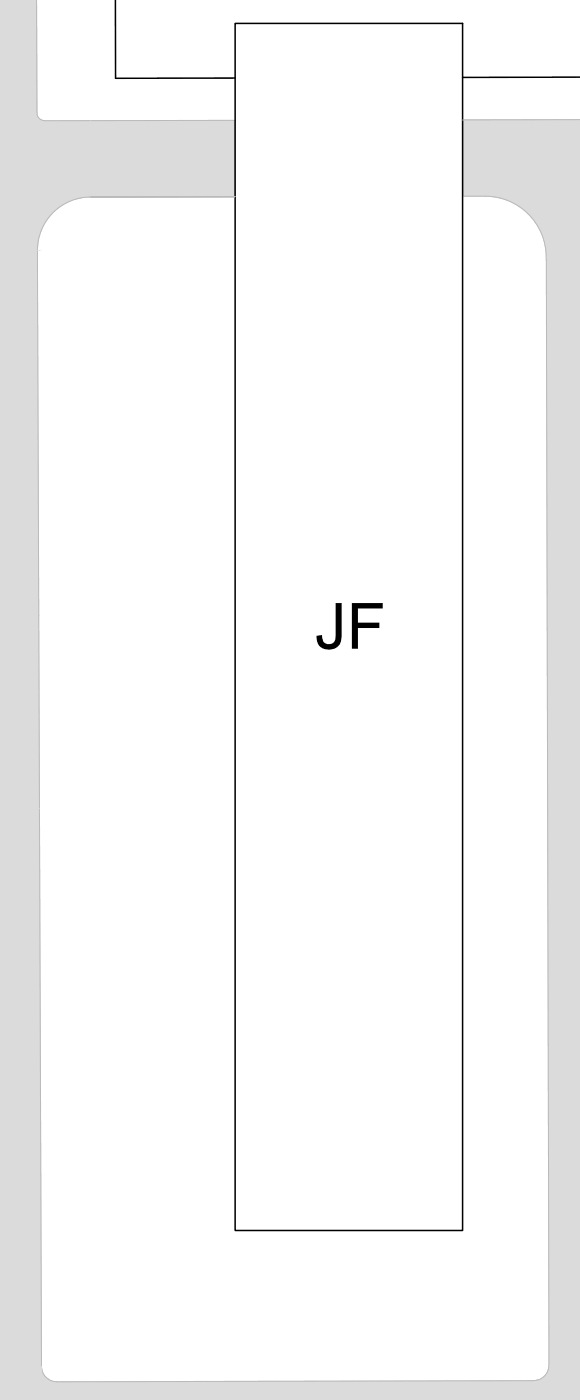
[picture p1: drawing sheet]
<svg xmlns="http://www.w3.org/2000/svg" width="193mm" height="466mm" viewBox="0 0 193 466" stroke-linecap="round" stroke-linejoin="round" font-family="sans-serif">
<defs><g id="words">
<text font-size="21.3" x="104.8" y="216.2">JF</text>
</g></defs>
<!-- layer: Roud Hatch -->
<g fill="#dbdbdb" stroke="#dbdbdb" stroke-width=".33">
<path d="M-.1 455.4l13.9-.1z"/>
<path d="M-.1 269.5l13.2-.1z"/>
<path d="M-.1 269.5h13.2l.7 185.8z"/>
<path d="M-.1 87.3l12.6-3.9v3.9z"/>
<path d="M-.1 205.2h13l.2 64.2z"/>
<path d="M14.8 40.2h15.4z"/>
<path d="M-.1 81.8h12.7l-.1 1.6z"/>
<path d="M182 85.7h11.3v369.1z"/>
<path d="M154.1 40l39.2-.2z"/>
<path d="M154.1 65.4h7.5z"/>
<path d="M13.8 455.3l.1 .4z"/>
<path d="M30.2 40.2l48.1-.1z"/>
<path d="M30.2 40.2h48.1v25.3z"/>
<path d="M-.1 -.1l12.4 37.8-.2-37.8zM-.1 -.1l12.4 37.8h-12.4z"/>
<path d="M-.1 455.4l14 11.1-.1-11.1zM-.1 455.4l14 11.1h-14z"/>
<path d="M-.1 269.5v185.8h13.9zM-.1 455.3h13.9z"/>
<path d="M-.1 87.3l13 117.9-.4-117.9zM-.1 87.3l13 117.9h-13z"/>
<path d="M-.1 205.2v64.2h13.2zM-.1 269.4h13.2z"/>
<path d="M-.1 37.7l12.5 .5-.1-.5zM-.1 37.7l12.5 .5h-12.5z"/>
<path d="M-.1 38.2l12.6 .5-.1-.5zM-.1 38.2l12.6 .5h-12.6z"/>
<path d="M-.1 38.7l12.9 .4-.3-.4zM-.1 38.7l12.9 .4h-12.9z"/>
<path d="M-.1 39.1l13.2 .4-.3-.4zM-.1 39.1l13.2 .4h-13.2z"/>
<path d="M-.1 39.5l13.5 .3-.3-.3zM-.1 39.5l13.5 .3h-13.5z"/>
<path d="M-.1 39.8l14 .3-.5-.3zM-.1 39.8l14 .3h-14z"/>
<path d="M-.1 40.1l14.5 .1zM-.1 40.1l14.5 .1z"/>
<path d="M-.1 40.2h14.9zM-.1 40.2h14.9z"/>
<path d="M-.1 40.2l30.3 25.4v-25.4zM-.1 40.2l30.3 25.4h-30.3zM-.1 65.6h30.3zM-.1 65.6h30.3z"/>
<path d="M-.1 65.6h30.3zM-.1 65.6l28.7 .1z"/>
<path d="M-.1 65.7l27 .2 1.7-.2zM-.1 65.7l27 .2h-27z"/>
<path d="M-.1 65.9l25.4 .4 1.6-.4zM-.1 65.9l25.4 .4h-25.4z"/>
<path d="M-.1 66.3l23.9 .5 1.5-.5zM-.1 66.3l23.9 .5h-23.9z"/>
<path d="M-.1 66.8l22.4 .7 1.5-.7zM-.1 66.8l22.4 .7h-22.4z"/>
<path d="M-.1 67.5l20.9 .8 1.5-.8zM-.1 67.5l20.9 .8h-20.9z"/>
<path d="M-.1 68.3l19.6 .9 1.3-.9zM-.1 68.3l19.6 .9h-19.6z"/>
<path d="M-.1 69.2l18.3 1.1 1.3-1.1zM-.1 69.2l18.3 1.1h-18.3z"/>
<path d="M-.1 70.3l17.2 1.2 1.1-1.2zM-.1 70.3l17.2 1.2h-17.2z"/>
<path d="M-.1 71.5l16.1 1.2 1.1-1.2zM-.1 71.5l16.1 1.2h-16.1z"/>
<path d="M-.1 72.7l15.2 1.4 .9-1.4zM-.1 72.7l15.2 1.4h-15.2z"/>
<path d="M-.1 74.1l14.4 1.4 .8-1.4zM-.1 74.1l14.4 1.4h-14.4z"/>
<path d="M-.1 75.5l13.8 1.5 .6-1.5zM-.1 75.5l13.8 1.5h-13.8z"/>
<path d="M-.1 77l13.2 1.6 .6-1.6zM-.1 77l13.2 1.6h-13.2z"/>
<path d="M-.1 78.6l12.9 1.6 .3-1.6zM-.1 78.6l12.9 1.6h-12.9z"/>
<path d="M-.1 80.2l12.7 1.6 .2-1.6zM-.1 80.2l12.7 1.6h-12.7z"/>
<path d="M-.1 81.8v1.6h12.6zM-.1 83.4h12.6l-12.6 3.9z"/>
<path d="M-.1 -.1l12.4 37.8-.2-37.8zM-.1 -.1l12.4 37.8h-12.4z"/>
<path d="M182 85.7l.9 369.1h10.4zM182.9 454.8h10.4z"/>
<path d="M154.1 40l39.2 25.4v-25.4zM154.1 40l39.2 25.4h-39.2z"/>
<path d="M161.6 65.4l31.7 .1zM161.6 65.4l31.7 .1z"/>
<path d="M163.4 65.5l29.9 .2v-.2zM163.4 65.5l29.9 .2h-28.1z"/>
<path d="M165.2 65.7l28.1 .4v-.4zM165.2 65.7l28.1 .4h-26.4z"/>
<path d="M166.9 66.1l26.4 .5v-.5zM166.9 66.1l26.4 .5h-24.7z"/>
<path d="M168.6 66.6l24.7 .6v-.6zM168.6 66.6l24.7 .6h-23.1z"/>
<path d="M170.2 67.2l23.1 .9v-.9zM170.2 67.2l23.1 .9h-21.5z"/>
<path d="M171.8 68.1l21.5 .9v-.9zM171.8 68.1l21.5 .9h-20z"/>
<path d="M173.3 69l20 1.1v-1.1zM173.3 69l20 1.1h-18.6z"/>
<path d="M174.7 70.1l18.6 1.2v-1.2zM174.7 70.1l18.6 1.2h-17.3z"/>
<path d="M176 71.3l17.3 1.3v-1.3zM176 71.3l17.3 1.3h-16.1z"/>
<path d="M177.2 72.6l16.1 1.4v-1.4zM177.2 72.6l16.1 1.4h-15z"/>
<path d="M178.3 74l15 1.5v-1.5zM178.3 74l15 1.5h-14z"/>
<path d="M179.3 75.5l14 1.6v-1.6zM179.3 75.5l14 1.6h-13.2z"/>
<path d="M180.1 77.1l13.2 1.6v-1.6zM180.1 77.1l13.2 1.6h-12.5z"/>
<path d="M180.8 78.7l12.5 1.7v-1.7zM180.8 78.7l12.5 1.7h-12z"/>
<path d="M181.3 80.4l12 1.7v-1.7zM181.3 80.4l12 1.7h-11.6z"/>
<path d="M181.7 82.1l11.6 1.8v-1.8zM181.7 82.1l11.6 1.8h-11.4z"/>
<path d="M181.9 83.9l11.4 1.8v-1.8zM181.9 83.9l11.4 1.8h-11.3z"/>
<path d="M182.9 454.9h10.4zM182.9 454.9h10.4z"/>
<path d="M182.9 454.9l10.4 .8v-.8zM182.9 454.9l10.4 .8h-10.5z"/>
<path d="M182.8 455.7l10.5 .1zM182.8 455.7l10.5 .1z"/>
<path d="M13.8 455.7l.1 .5zM13.8 455.7l.1 .5z"/>
<path d="M182.8 455.8l10.5 .8v-.8zM182.8 455.8l10.5 .8h-10.7z"/>
<path d="M182.6 456.6l10.7 .1zM182.6 456.6l10.7 .1z"/>
<path d="M13.8 456.2l.3 .9zM13.8 456.2l.3 .9h-.3z"/>
<path d="M182.6 456.7l10.7 .7v-.7zM182.6 456.7l10.7 .7h-11z"/>
<path d="M182.3 457.4l11 .1zM182.3 457.4l11 .1z"/>
<path d="M13.8 457.1l.7 .8-.4-.8zM13.8 457.1l.7 .8h-.7z"/>
<path d="M182.2 457.5l11.1 .6v-.6zM182.2 457.5l11.1 .6h-11.5z"/>
<path d="M181.8 458.1l11.5 .1zM181.8 458.1l11.5 .1z"/>
<path d="M13.8 457.9l1.2 .7-.5-.7zM13.8 457.9l1.2 .7h-1.2z"/>
<path d="M181.7 458.2l11.6 .5v-.5zM181.7 458.2l11.6 .5h-12.1z"/>
<path d="M181.2 458.7l12.1 .1zM181.2 458.7l12.1 .1z"/>
<path d="M13.8 458.6l1.8 .6-.6-.6zM13.8 458.6l1.8 .6h-1.8z"/>
<path d="M181.1 458.8l12.2 .4v-.4zM180.5 459.2l.6-.4 12.2 .4z"/>
<path d="M180.5 459.2l12.8 .1zM180.4 459.3h12.9z"/>
<path d="M180.4 459.3l12.9 .3v-.3zM179.7 459.6l.7-.3 12.9 .3z"/>
<path d="M179.7 459.6l13.6 .1zM179.6 459.7h13.7z"/>
<path d="M13.8 459.2l2.6 .6-.8-.6zM13.8 459.2l2.6 .6h-2.6z"/>
<path d="M179.6 459.7l13.7 .2v-.2zM179 459.9l.6-.2 13.7 .2z"/>
<path d="M179 459.9h14.3zM178.8 459.9h14.5z"/>
<path d="M178.8 459.9h14.5zM178.7 459.9h14.6z"/>
<path d="M178.7 459.9l14.6 .1zM177.8 460h15.5z"/>
<path d="M13.8 459.8l3.4 .3-.8-.3zM13.8 459.8l3.4 .3h-3.4z"/>
<path d="M13.8 460.1l4.2 .2-.8-.2zM13.8 460.1l4.2 .2h-4.2z"/>
<path d="M177.8 460l15.5 .4v-.4zM18.9 460.4l158.9-.4 15.5 .4z"/>
<path d="M13.8 460.3l5.1 .1zM13.8 460.3l5.1 .1z"/>
<path d="M13.8 460.4l179.5 6.1v-6.1zM13.8 460.4l179.5 6.1h-179.4z"/>
<path d="M30.2 40.2v25.3h48.1zM30.2 65.5h48.1z"/>
</g>
<!-- layer: Buildings -->
<path d="M38.4 0l.1 26.1 39.8-.1M78.3 7.8h75.8v402.2h-75.8zM193.3 25.7l-39.2 .1" fill="none" stroke="#000" stroke-width=".51"/>
<!-- layer: Road Line -->
<path d="M12.2 0l.1 37.7M12.3 37.7l.3 1.1 .6 .8 1.6 .6M193.3 39.9l-39.2 .1M78.3 40.1l-63.5 .1M78.3 65.5l-48.1 .1a17.8 17.8 0 0 0-17.7 17.8l1.3 371.9a5.1 5.1 0 0 0 5.1 5M78.3 65.5l-48.1 .1 48.1-.1M154.1 65.4h7.5M161.6 65.4a20.3 20.3 0 0 1 20.4 20.2l.9 369.3M182.9 454.9a5.1 5.1 0 0 1-5.1 5.1l-158.9 .4" fill="none" stroke="#bababa" stroke-width=".33"/>
<!-- layer: Roud Hatch -->
<path d="M-.1 37.7h12.4M30.2 40.2v25.4M12.5 83.4l-12.6 2.8M182 85.7h11.3M13.1 269.4l-13.2 .1M-.1 455.4l13.9-.1 .1 11.2M182.9 454.9h10.4" fill="none" stroke="#dbdbdb" stroke-width=".33"/>
<use href="#words"/>
</svg>
